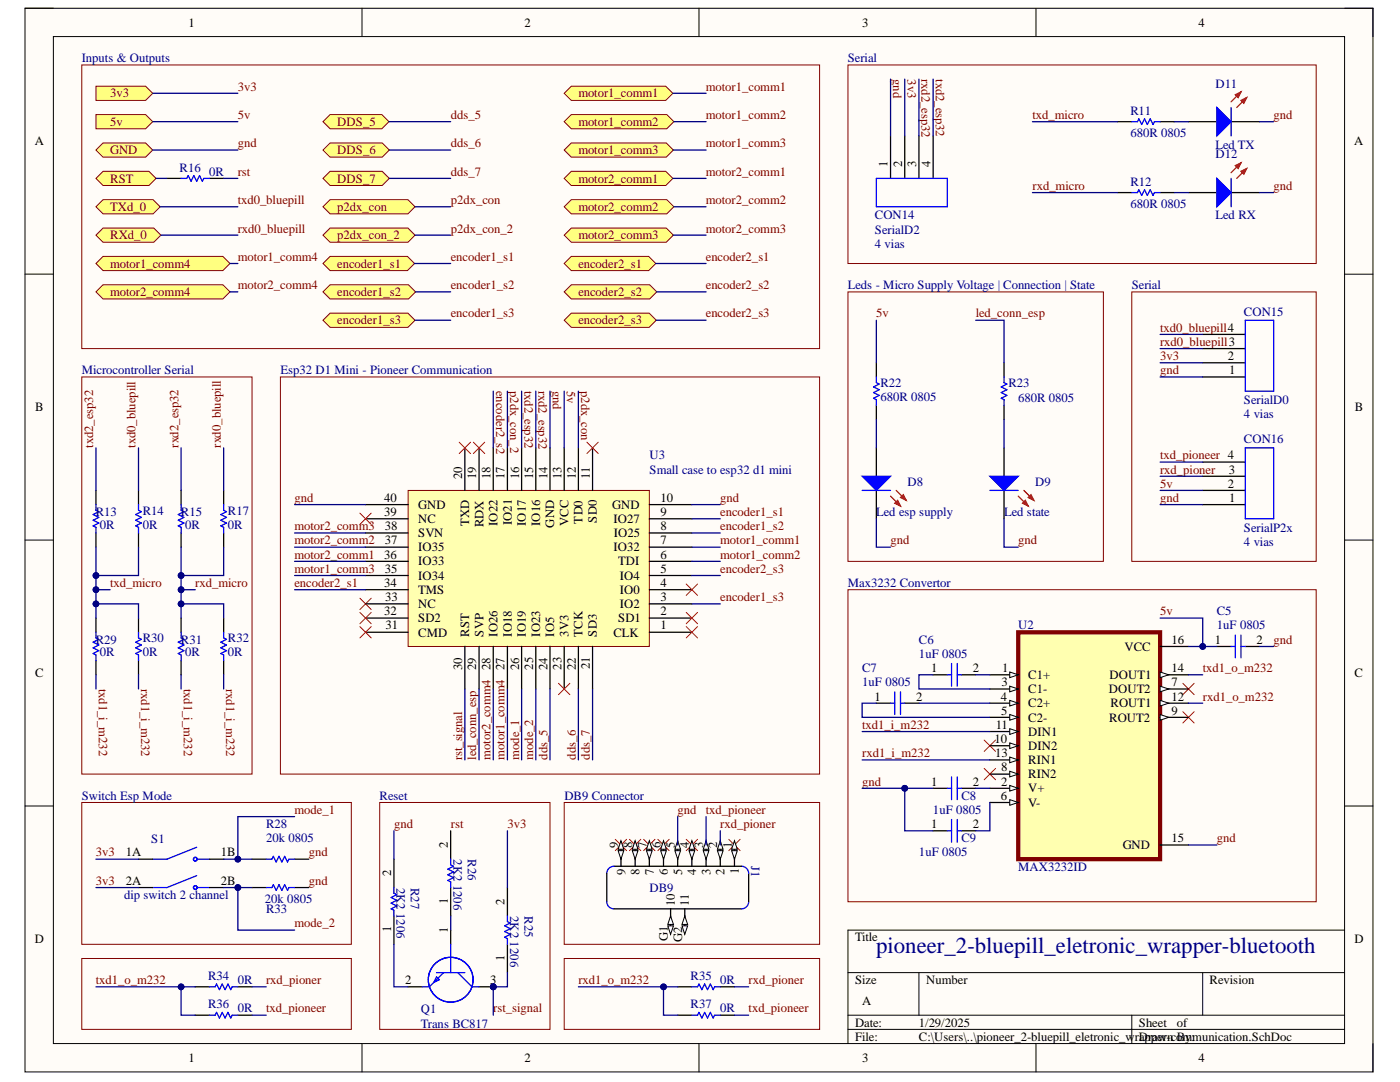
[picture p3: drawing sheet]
<svg xmlns="http://www.w3.org/2000/svg" width="279mm" height="216mm" viewBox="0 0 279 216" stroke-linecap="round" stroke-linejoin="round" font-family="sans-serif">
<defs><g id="words">
<text font-size="4.6" fill="#000080" x="174.9" y="190.2">pioneer_2-bluepill_eletronic_wrapper-bluetooth</text>
<g font-size="2.5">
<text x="37.6" y="5.3">1</text>
<text x="104.7" y="5.3">2</text>
<text x="172.1" y="5.3">3</text>
<text x="239.2" y="5.3">4</text>
<text x="6.9" y="29">A</text>
<text x="270.2" y="29">A</text>
<text x="177.1" y="33.3" transform="rotate(-90 177.1 33.3)">1</text>
<text x="180" y="33.3" transform="rotate(-90 180 33.3)">2</text>
<text x="182.8" y="33.3" transform="rotate(-90 182.8 33.3)">3</text>
<text x="185.7" y="33.3" transform="rotate(-90 185.7 33.3)">4</text>
<text x="245" y="71.8">2</text>
<text x="245.3" y="74.6">1</text>
<text x="7" y="82.1">B</text>
<text x="270.4" y="82.1">B</text>
<text x="92.3" y="95.6" transform="rotate(-90 92.3 95.6)">20</text>
<text x="95" y="95.6" transform="rotate(-90 95 95.6)">19</text>
<text x="97.9" y="95.6" transform="rotate(-90 97.9 95.6)">18</text>
<text x="100.7" y="95.6" transform="rotate(-90 100.7 95.6)">17</text>
<text x="103.6" y="95.6" transform="rotate(-90 103.6 95.6)">16</text>
<text x="106.4" y="95.6" transform="rotate(-90 106.4 95.6)">15</text>
<text x="109.2" y="95.6" transform="rotate(-90 109.2 95.6)">14</text>
<text x="112" y="95.6" transform="rotate(-90 112 95.6)">13</text>
<text x="114.9" y="95.6" transform="rotate(-90 114.9 95.6)">12</text>
<text x="117.7" y="95.6" transform="rotate(-90 117.7 95.6)">11</text>
<text x="245.2" y="94.5">3</text>
<text x="76.7" y="100.1">40</text>
<text x="83.5" y="101.6">GND</text>
<text x="122.2" y="101.6">GND</text>
<text x="131.8" y="100.1">10</text>
<text x="245" y="97.3">2</text>
<text x="245.3" y="100.1">1</text>
<text x="76.7" y="102.9">39</text>
<text x="76.8" y="105.8">38</text>
<text x="83.5" y="107.2">SVN</text>
<text x="83.5" y="104.4">NC</text>
<text x="93.6" y="105" transform="rotate(-90 93.6 105)">TXD</text>
<text x="96.5" y="105.2" transform="rotate(-90 96.5 105.2)">RDX</text>
<text x="99.3" y="105" transform="rotate(-90 99.3 105)">IO22</text>
<text x="102.1" y="104.8" transform="rotate(-90 102.1 104.8)">IO21</text>
<text x="104.9" y="105" transform="rotate(-90 104.9 105)">IO17</text>
<text x="107.8" y="105" transform="rotate(-90 107.8 105)">IO16</text>
<text x="110.6" y="105.3" transform="rotate(-90 110.6 105.3)">GND</text>
<text x="113.5" y="105" transform="rotate(-90 113.5 105)">VCC</text>
<text x="116.3" y="104.5" transform="rotate(-90 116.3 104.5)">TD0</text>
<text x="119.1" y="104.3" transform="rotate(-90 119.1 104.3)">SD0</text>
<text x="122.4" y="104.4">IO27</text>
<text x="122.5" y="107.2">IO25</text>
<text x="131.8" y="105.8">8</text>
<text x="131.8" y="102.9">9</text>
<text x="76.7" y="111.5">36</text>
<text x="76.8" y="108.6">37</text>
<text x="83.5" y="112.8">IO33</text>
<text x="83.5" y="110">IO35</text>
<text x="122.4" y="110">IO32</text>
<text x="123.4" y="112.8">TDI</text>
<text x="131.8" y="111.5">6</text>
<text x="131.8" y="108.6">7</text>
<text x="76.7" y="117.1">34</text>
<text x="76.8" y="114.3">35</text>
<text x="76.9" y="119.9">33</text>
<text x="83.5" y="118.5">TMS</text>
<text x="83.5" y="115.7">IO34</text>
<text x="123.7" y="118.5">IO0</text>
<text x="123.7" y="115.7">IO4</text>
<text x="131.8" y="119.9">3</text>
<text x="131.8" y="117.1">4</text>
<text x="131.8" y="114.3">5</text>
<text x="76.7" y="122.8">32</text>
<text x="76.9" y="125.6">31</text>
<text x="83.5" y="124.1">SD2</text>
<text x="83.5" y="121.4">NC</text>
<text x="123.4" y="124.1">SD1</text>
<text x="123.7" y="121.4">IO2</text>
<text x="131.8" y="125.6">1</text>
<text x="131.8" y="122.8">2</text>
<text x="83.5" y="127">CMD</text>
<text x="93.6" y="127" transform="rotate(-90 93.6 127)">RST</text>
<text x="96.5" y="127" transform="rotate(-90 96.5 127)">SVP</text>
<text x="99.3" y="127" transform="rotate(-90 99.3 127)">IO26</text>
<text x="102.1" y="127" transform="rotate(-90 102.1 127)">IO18</text>
<text x="104.9" y="127" transform="rotate(-90 104.9 127)">IO19</text>
<text x="107.8" y="127" transform="rotate(-90 107.8 127)">IO23</text>
<text x="110.6" y="127" transform="rotate(-90 110.6 127)">IO5</text>
<text x="113.5" y="127" transform="rotate(-90 113.5 127)">3V3</text>
<text x="116.3" y="127" transform="rotate(-90 116.3 127)">TCK</text>
<text x="119.1" y="127" transform="rotate(-90 119.1 127)">SD3</text>
<text x="122.4" y="127">CLK</text>
<text x="224.4" y="129.8">VCC</text>
<text x="233.8" y="128.5">16</text>
<text x="242.4" y="128.5">1</text>
<text x="250.8" y="128.5">2</text>
<text x="7" y="135.1">C</text>
<text x="92.3" y="133.7" transform="rotate(-90 92.3 133.7)">30</text>
<text x="95" y="133.7" transform="rotate(-90 95 133.7)">29</text>
<text x="97.9" y="133.7" transform="rotate(-90 97.9 133.7)">28</text>
<text x="100.7" y="133.7" transform="rotate(-90 100.7 133.7)">27</text>
<text x="103.6" y="133.7" transform="rotate(-90 103.6 133.7)">26</text>
<text x="106.4" y="133.6" transform="rotate(-90 106.4 133.6)">25</text>
<text x="109.2" y="133.7" transform="rotate(-90 109.2 133.7)">24</text>
<text x="112" y="133.6" transform="rotate(-90 112 133.6)">23</text>
<text x="114.9" y="133.7" transform="rotate(-90 114.9 133.7)">22</text>
<text x="117.7" y="133.5" transform="rotate(-90 117.7 133.5)">21</text>
<text x="185.9" y="134.1">1</text>
<text x="194.1" y="134.1">2</text>
<text x="199.9" y="136.9">3</text>
<text x="200" y="134.1">1</text>
<text x="205.2" y="135.5">C1+</text>
<text x="221.5" y="135.5">DOUT1</text>
<text x="233.8" y="134.1">14</text>
<text x="233.8" y="136.9">7</text>
<text x="270.3" y="135.1">C</text>
<text x="174.5" y="139.8">1</text>
<text x="182.8" y="139.8">2</text>
<text x="199.7" y="139.8">4</text>
<text x="199.8" y="142.6">5</text>
<text x="205.2" y="138.3">C1-</text>
<text x="205.2" y="141.1">C2+</text>
<text x="221.3" y="138.3">DOUT2</text>
<text x="221.6" y="141.1">ROUT1</text>
<text x="233.8" y="139.8">12</text>
<text x="233.8" y="142.6">9</text>
<text x="198.5" y="148.2">10</text>
<text x="198.7" y="145.4">11</text>
<text x="205.2" y="144">C2-</text>
<text x="205.2" y="146.8">DIN1</text>
<text x="205.2" y="149.7">DIN2</text>
<text x="221.4" y="144">ROUT2</text>
<text x="198.6" y="151.1">13</text>
<text x="199.8" y="153.9">8</text>
<text x="205.2" y="152.5">RIN1</text>
<text x="205.2" y="155.3">RIN2</text>
<text x="185.9" y="156.8">1</text>
<text x="194.1" y="156.8">2</text>
<text x="199.7" y="159.6">6</text>
<text x="199.8" y="156.8">2</text>
<text x="205.2" y="158.1">V+</text>
<text x="205.2" y="161">V-</text>
<text x="185.9" y="165.2">1</text>
<text x="194.1" y="165.2">2</text>
<text x="25.1" y="170.9">1A</text>
<text x="44.1" y="170.9">1B</text>
<text x="89.4" y="169.2" transform="rotate(-90 89.4 169.2)">2</text>
<text x="123.4" y="169.2" transform="rotate(-90 123.4 169.2)">9</text>
<text x="126.2" y="169.2" transform="rotate(-90 126.2 169.2)">8</text>
<text x="129" y="169.2" transform="rotate(-90 129 169.2)">7</text>
<text x="131.8" y="169.2" transform="rotate(-90 131.8 169.2)">6</text>
<text x="134.7" y="169.2" transform="rotate(-90 134.7 169.2)">5</text>
<text x="137.5" y="169.2" transform="rotate(-90 137.5 169.2)">4</text>
<text x="140.4" y="169.2" transform="rotate(-90 140.4 169.2)">3</text>
<text x="143.2" y="169.2" transform="rotate(-90 143.2 169.2)">2</text>
<text x="146" y="169.2" transform="rotate(-90 146 169.2)">1</text>
<text x="224.1" y="169.4">GND</text>
<text x="233.8" y="168.1">15</text>
<text x="25.1" y="176.5">2A</text>
<text x="44.1" y="176.5">2B</text>
<text x="78" y="174.9" transform="rotate(-90 78 174.9)">2</text>
<text x="124.8" y="174.6" transform="rotate(-90 124.8 174.6)">9</text>
<text x="127.6" y="174.5" transform="rotate(-90 127.6 174.5)">8</text>
<text x="130.5" y="174.6" transform="rotate(-90 130.5 174.6)">7</text>
<text x="133.3" y="174.6" transform="rotate(-90 133.3 174.6)">6</text>
<text x="136.1" y="174.5" transform="rotate(-90 136.1 174.5)">5</text>
<text x="138.9" y="174.6" transform="rotate(-90 138.9 174.6)">4</text>
<text x="141.8" y="174.5" transform="rotate(-90 141.8 174.5)">3</text>
<text x="144.6" y="174.6" transform="rotate(-90 144.6 174.6)">2</text>
<text x="147.5" y="174.3" transform="rotate(-90 147.5 174.3)">1</text>
<text x="89.4" y="180.3" transform="rotate(-90 89.4 180.3)">1</text>
<text x="100.7" y="180.5" transform="rotate(-90 100.7 180.5)">2</text>
<text x="134.7" y="180.8" transform="rotate(-90 134.7 180.8)">10</text>
<text x="137.5" y="180.8" transform="rotate(-90 137.5 180.8)">11</text>
<text x="6.9" y="188.2">D</text>
<text x="78" y="186" transform="rotate(-90 78 186)">1</text>
<text x="89.4" y="186.2" transform="rotate(-90 89.4 186.2)">1</text>
<text x="100.7" y="191.7" transform="rotate(-90 100.7 191.7)">1</text>
<text x="133.3" y="187.9" transform="rotate(-90 133.3 187.9)">G1</text>
<text x="136.1" y="188" transform="rotate(-90 136.1 188)">G2</text>
<text x="170.6" y="187.9">Title</text>
<text x="270.3" y="188.2">D</text>
<text x="80.8" y="196.3">2</text>
<text x="97.8" y="196.3">3</text>
<text x="170.6" y="196.3">Size</text>
<text x="184.8" y="196.3">Number</text>
<text x="241.4" y="196.3">Revision</text>
<text x="172.1" y="200.6">A</text>
<text x="170.6" y="204.9">Date:</text>
<text x="170.6" y="207.6">File:</text>
<text x="183.4" y="204.9">1/29/2025</text>
<text x="183.4" y="207.6">C:\Users\..\pioneer_2-bluepill_eletronic_w</text>
<text x="226.5" y="207.6">rapper-communication.SchDoc</text>
<text x="227.3" y="204.9">Sheet</text>
<text x="227.3" y="207.6">Drawn By:</text>
<text x="234.9" y="204.9">of</text>
<text x="37.6" y="211.9">1</text>
<text x="104.7" y="211.9">2</text>
<text x="172.1" y="211.9">3</text>
<text x="239.2" y="211.9">4</text>
</g>
<g font-size="2.5" fill="#000080">
<text x="16.3" y="12.4">Inputs &amp; Outputs</text>
<text x="169.2" y="12.4">Serial</text>
<text x="242.6" y="17.5">D11</text>
<text x="225.6" y="22.9">R11</text>
<text x="225.6" y="27.4">680R 0805</text>
<text x="242.6" y="29.7">Led TX</text>
<text x="35.9" y="34.2">R16</text>
<text x="41.8" y="35.1">0R</text>
<text x="242.6" y="31.6">D12</text>
<text x="225.6" y="37">R12</text>
<text x="225.6" y="41.6">680R 0805</text>
<text x="174.6" y="43.8">CON14</text>
<text x="174.6" y="46.7">SerialD2</text>
<text x="242.6" y="43.8">Led RX</text>
<text x="174.6" y="49.4">4 vias</text>
<text x="169.2" y="57.6">Leds - Micro Supply Voltage | Connection | State</text>
<text x="225.8" y="57.6">Serial</text>
<text x="248.3" y="63.1">CON15</text>
<text x="16.3" y="74.6">Microcontroller Serial</text>
<text x="56" y="74.6">Esp32 D1 Mini - Pioneer Communication</text>
<text x="175.7" y="77.2">R22</text>
<text x="201.2" y="77.2">R23</text>
<text x="175.7" y="80">680R 0805</text>
<text x="203.2" y="80.3">680R 0805</text>
<text x="248.3" y="83.4">4 vias</text>
<text x="248.3" y="80.6">SerialD0</text>
<text x="248.3" y="88.5">CON16</text>
<text x="129.6" y="91.6">U3</text>
<text x="129.6" y="94.5">Small case to esp32 d1 mini</text>
<text x="181.1" y="97">D8</text>
<text x="206.6" y="97">D9</text>
<text x="19.1" y="102.9">R13</text>
<text x="20" y="105.5">0R</text>
<text x="28.5" y="102.7">R14</text>
<text x="28.5" y="105.5">0R</text>
<text x="36.1" y="102.9">R15</text>
<text x="37" y="105.5">0R</text>
<text x="45.5" y="102.7">R17</text>
<text x="45.5" y="105.5">0R</text>
<text x="174.9" y="102.9">Led esp supply</text>
<text x="200.4" y="102.9">Led state</text>
<text x="248.3" y="106.1">SerialP2x</text>
<text x="248.3" y="108.9">4 vias</text>
<text x="169.2" y="117.1">Max3232 Convertor</text>
<text x="203.2" y="125.6">U2</text>
<text x="242.8" y="122.8">C5</text>
<text x="242.8" y="125.6">1uF 0805</text>
<text x="19.1" y="128.5">R29</text>
<text x="20" y="131">0R</text>
<text x="28.5" y="128.1">R30</text>
<text x="28.5" y="131">0R</text>
<text x="36.1" y="128.5">R31</text>
<text x="37" y="131">0R</text>
<text x="45.5" y="128.1">R32</text>
<text x="45.5" y="131">0R</text>
<text x="183.4" y="128.5">C6</text>
<text x="183.4" y="131.2">1uF 0805</text>
<text x="172.1" y="134.1">C7</text>
<text x="172.1" y="136.9">1uF 0805</text>
<text x="16.3" y="159.6">Switch Esp Mode</text>
<text x="75.8" y="159.6">Reset</text>
<text x="112.6" y="159.6">DB9 Connector</text>
<text x="191.9" y="159.6">C8</text>
<text x="53.1" y="165.2">R28</text>
<text x="186.2" y="162.4">1uF 0805</text>
<text x="30.2" y="168.3">S1</text>
<text x="53.1" y="168.1">20k 0805</text>
<text x="90.5" y="171.5" transform="rotate(90 90.5 171.5)">2K2</text>
<text x="93.4" y="171.5" transform="rotate(90 93.4 171.5)">R26</text>
<text x="149.9" y="172.8" transform="rotate(90 149.9 172.8)">J1</text>
<text x="183.4" y="170.9">1uF 0805</text>
<text x="191.9" y="168.1">C9</text>
<text x="203.2" y="173.8">MAX3232ID</text>
<text x="24.8" y="179.3">dip switch 2 channel</text>
<text x="79.1" y="177.1" transform="rotate(90 79.1 177.1)">2K2</text>
<text x="82" y="177.1" transform="rotate(90 82 177.1)">R27</text>
<text x="90.5" y="176.5" transform="rotate(90 90.5 176.5)">1206</text>
<text x="129.6" y="178">DB9</text>
<text x="52.8" y="180.3">20k 0805</text>
<text x="53.1" y="182.2">R33</text>
<text x="79.1" y="182.2" transform="rotate(90 79.1 182.2)">1206</text>
<text x="101.8" y="182.8" transform="rotate(90 101.8 182.8)">2K2</text>
<text x="104.7" y="182.8" transform="rotate(90 104.7 182.8)">R25</text>
<text x="101.8" y="187.9" transform="rotate(90 101.8 187.9)">1206</text>
<text x="41.5" y="195.5">R34</text>
<text x="47.4" y="196.3">0R</text>
<text x="137.8" y="195.5">R35</text>
<text x="143.7" y="196.3">0R</text>
<text x="41.5" y="201.1">R36</text>
<text x="47.4" y="202">0R</text>
<text x="84" y="202.2">Q1</text>
<text x="137.8" y="201.1">R37</text>
<text x="143.7" y="202">0R</text>
<text x="84" y="205.1">Trans BC817</text>
</g>
<g font-size="2.5" fill="#800000">
<text x="178.2" y="15.8" transform="rotate(90 178.2 15.8)">gnd</text>
<text x="181.1" y="15.8" transform="rotate(90 181.1 15.8)">3v3</text>
<text x="183.9" y="15.8" transform="rotate(90 183.9 15.8)">rxd2_esp32</text>
<text x="186.8" y="15.8" transform="rotate(90 186.8 15.8)">txd2_esp32</text>
<text x="22" y="19.4">3v3</text>
<text x="47.4" y="18.1">3v3</text>
<text x="47.4" y="23.8">5v</text>
<text x="90" y="23.8">dds_5</text>
<text x="115.4" y="19.4">motor1_comm1</text>
<text x="140.9" y="18.1">motor1_comm1</text>
<text x="140.9" y="23.8">motor1_comm2</text>
<text x="206.1" y="23.8">txd_micro</text>
<text x="254.2" y="23.8">gnd</text>
<text x="22" y="25.1">5v</text>
<text x="47.4" y="29.4">gnd</text>
<text x="67.3" y="25.1">DDS_5</text>
<text x="90" y="29.4">dds_6</text>
<text x="115.4" y="25.1">motor1_comm2</text>
<text x="140.9" y="29.4">motor1_comm3</text>
<text x="22" y="30.8">GND</text>
<text x="47.4" y="35.1">rst</text>
<text x="67.3" y="30.8">DDS_6</text>
<text x="90" y="35.1">dds_7</text>
<text x="115.4" y="30.8">motor1_comm3</text>
<text x="140.9" y="35.1">motor2_comm1</text>
<text x="22" y="36.4">RST</text>
<text x="47.4" y="40.7">txd0_bluepill</text>
<text x="67.3" y="36.4">DDS_7</text>
<text x="90" y="40.7">p2dx_con</text>
<text x="115.4" y="36.4">motor2_comm1</text>
<text x="140.9" y="40.7">motor2_comm2</text>
<text x="206.1" y="37.9">rxd_micro</text>
<text x="254.2" y="37.9">gnd</text>
<text x="22" y="42.1">TXd_0</text>
<text x="22" y="47.8">RXd_0</text>
<text x="47.4" y="46.4">rxd0_bluepill</text>
<text x="67.3" y="42.1">p2dx_con</text>
<text x="67.3" y="47.8">p2dx_con_2</text>
<text x="90" y="46.4">p2dx_con_2</text>
<text x="115.4" y="42.1">motor2_comm2</text>
<text x="115.4" y="47.8">motor2_comm3</text>
<text x="140.9" y="46.4">motor2_comm3</text>
<text x="22" y="53.4">motor1_comm4</text>
<text x="47.4" y="52">motor1_comm4</text>
<text x="67.3" y="53.4">encoder1_s1</text>
<text x="90" y="52">encoder1_s1</text>
<text x="115.4" y="53.4">encoder2_s1</text>
<text x="140.9" y="52">encoder2_s1</text>
<text x="22" y="59.1">motor2_comm4</text>
<text x="47.4" y="57.6">motor2_comm4</text>
<text x="67.3" y="59.1">encoder1_s2</text>
<text x="90" y="57.6">encoder1_s2</text>
<text x="115.4" y="59.1">encoder2_s2</text>
<text x="140.9" y="57.6">encoder2_s2</text>
<text x="67.3" y="64.7">encoder1_s3</text>
<text x="90" y="63.3">encoder1_s3</text>
<text x="115.4" y="64.7">encoder2_s3</text>
<text x="140.9" y="63.3">encoder2_s3</text>
<text x="174.9" y="63.3">5v</text>
<text x="194.7" y="63.3">led_conn_esp</text>
<text x="231.5" y="71.8">3v3</text>
<text x="231.5" y="66.2">txd0_bluepill4</text>
<text x="231.5" y="69">rxd0_bluepill3</text>
<text x="231.5" y="74.6">gnd</text>
<text x="99" y="78" transform="rotate(90 99 78)">encoder2_s2</text>
<text x="101.8" y="78" transform="rotate(90 101.8 78)">p2dx_con_2</text>
<text x="104.7" y="78" transform="rotate(90 104.7 78)">txd2_esp32</text>
<text x="107.5" y="78" transform="rotate(90 107.5 78)">rxd2_esp32</text>
<text x="110.3" y="78" transform="rotate(90 110.3 78)">gnd</text>
<text x="113.1" y="78" transform="rotate(90 113.1 78)">5v</text>
<text x="116" y="78" transform="rotate(90 116 78)">p2dx_con</text>
<text x="18.6" y="89.3" transform="rotate(-90 18.6 89.3)">txd2_esp32</text>
<text x="27.1" y="89.3" transform="rotate(-90 27.1 89.3)">txd0_bluepill</text>
<text x="35.6" y="89.3" transform="rotate(-90 35.6 89.3)">rxd2_esp32</text>
<text x="44.1" y="89.3" transform="rotate(-90 44.1 89.3)">rxd0_bluepill</text>
<text x="231.5" y="91.6">txd_pioneer 4</text>
<text x="231.5" y="94.5">rxd_pioner</text>
<text x="58.8" y="100.1">gnd</text>
<text x="143.7" y="100.1">gnd</text>
<text x="231.5" y="97.3">5v</text>
<text x="231.5" y="100.1">gnd</text>
<text x="58.8" y="105.8">motor2_comm3</text>
<text x="143.7" y="105.8">encoder1_s2</text>
<text x="143.7" y="102.9">encoder1_s1</text>
<text x="58.8" y="108.6">motor2_comm2</text>
<text x="58.8" y="111.5">motor2_comm1</text>
<text x="143.7" y="108.6">motor1_comm1</text>
<text x="143.7" y="111.5">motor1_comm2</text>
<text x="177.7" y="108.6">gnd</text>
<text x="203.2" y="108.6">gnd</text>
<text x="22" y="117.1">txd_micro</text>
<text x="39" y="117.1">rxd_micro</text>
<text x="58.8" y="114.3">motor1_comm3</text>
<text x="58.8" y="117.1">encoder2_s1</text>
<text x="143.7" y="119.9">encoder1_s3</text>
<text x="143.7" y="114.3">encoder2_s3</text>
<text x="231.5" y="122.8">5v</text>
<text x="254.2" y="128.5">gnd</text>
<text x="19.7" y="137.5" transform="rotate(90 19.7 137.5)">txd1_i_m232</text>
<text x="28.2" y="137.5" transform="rotate(90 28.2 137.5)">rxd1_i_m232</text>
<text x="36.7" y="137.5" transform="rotate(90 36.7 137.5)">txd1_i_m232</text>
<text x="45.2" y="137.5" transform="rotate(90 45.2 137.5)">rxd1_i_m232</text>
<text x="240.1" y="134.1">txd1_o_m232</text>
<text x="240.1" y="139.8">rxd1_o_m232</text>
<text x="172.1" y="145.4">txd1_i_m232</text>
<text x="92.3" y="151.6" transform="rotate(-90 92.3 151.6)">rst_signal</text>
<text x="95" y="151.6" transform="rotate(-90 95 151.6)">led_conn_esp</text>
<text x="97.9" y="151.6" transform="rotate(-90 97.9 151.6)">motor2_comm4</text>
<text x="100.7" y="151.6" transform="rotate(-90 100.7 151.6)">motor1_comm4</text>
<text x="103.6" y="151.6" transform="rotate(-90 103.6 151.6)">mode_1</text>
<text x="106.4" y="151.6" transform="rotate(-90 106.4 151.6)">mode_2</text>
<text x="109.2" y="151.6" transform="rotate(-90 109.2 151.6)">dds_5</text>
<text x="114.9" y="151.6" transform="rotate(-90 114.9 151.6)">dds_6</text>
<text x="117.7" y="151.6" transform="rotate(-90 117.7 151.6)">dds_7</text>
<text x="172.1" y="151.1">rxd1_i_m232</text>
<text x="172.1" y="156.8">gnd</text>
<text x="58.8" y="162.4">mode_1</text>
<text x="78.6" y="165.2">gnd</text>
<text x="90" y="165.2">rst</text>
<text x="101.3" y="165.2">3v3</text>
<text x="135.2" y="162.4">gnd</text>
<text x="140.9" y="162.4">txd_pioneer</text>
<text x="143.7" y="165.2">rxd_pioner</text>
<text x="19.1" y="170.9">3v3</text>
<text x="61.6" y="170.9">gnd</text>
<text x="242.8" y="168.1">gnd</text>
<text x="19.1" y="176.5">3v3</text>
<text x="61.6" y="176.5">gnd</text>
<text x="58.8" y="185">mode_2</text>
<text x="19.1" y="196.3">txd1_o_m232</text>
<text x="53.1" y="196.3">rxd_pioner</text>
<text x="115.4" y="196.3">rxd1_o_m232</text>
<text x="149.4" y="196.3">rxd_pioner</text>
<text x="53.1" y="202">txd_pioneer</text>
<text x="98.4" y="202">rst_signal</text>
<text x="149.4" y="202">txd_pioneer</text>
</g>
</g></defs>
<path d="M5 1.6h269v212.3h-269z" fill-rule="evenodd" fill="#fffcf8"/>
<path d="M5 1.6h269v212.3h-269z" fill="none" stroke="#000" stroke-width=".2"/>
<path d="M10.7 7.3h257.6v200.9h-257.6z" fill-rule="evenodd" fill="#fffcf8"/>
<g fill="none" stroke="#000" stroke-width=".2">
<path d="M5 1.6h5.7M10.7 7.3h257.6v200.9h-257.6zM72.2 1.6v5.7M139.5 1.6v5.7M206.8 1.6v5.7M268.3 1.6h5.7v5.7M5 54.7h5.7M268.3 54.7h5.7M5 107.8h5.7M268.3 107.8h5.7M5 160.8h5.7M268.3 160.8h5.7"/>
<path d="M169.2 194.1h99.1M183.4 194.1v8.5M240 194.1v8.5M268.3 185.6h-99.1v22.6M72.2 208.2v5.7M139.5 208.2v5.7M169.2 202.6h99.1M169.2 205.4h99.1M206.8 208.2v5.7M225.9 202.6v5.6M274 208.2v5.7"/>
</g>
<path d="M19.2 17.2h9.9l1.4 1.4-1.4 1.4h-9.9z" fill-rule="evenodd" fill="#ffff80"/>
<path d="M19.2 17.2h9.9l1.4 1.4-1.4 1.4h-9.9z" fill="none" stroke="#800000" stroke-width=".2"/>
<path d="M19.2 22.9h9.9l1.4 1.4-1.4 1.4h-9.9z" fill-rule="evenodd" fill="#ffff80"/>
<path d="M19.2 22.9h9.9l1.4 1.4-1.4 1.4h-9.9z" fill="none" stroke="#800000" stroke-width=".2"/>
<path d="M20.6 28.5h8.5l1.4 1.4-1.4 1.5h-8.5l-1.4-1.5z" fill-rule="evenodd" fill="#ffff80"/>
<path d="M16.3 13h147.3v56.6h-147.3zM20.6 28.5h8.5l1.4 1.4-1.4 1.5h-8.5l-1.4-1.5z" fill="none" stroke="#800000" stroke-width=".2"/>
<path d="M20.6 39.8h10l1.4 1.5-1.4 1.4h-10l-1.4-1.4z" fill-rule="evenodd" fill="#ffff80"/>
<path d="M20.6 39.8h10l1.4 1.5-1.4 1.4h-10l-1.4-1.4z" fill="none" stroke="#800000" stroke-width=".2"/>
<path d="M20.6 45.5h10.1l1.4 1.4-1.4 1.4h-10.1l-1.4-1.4z" fill-rule="evenodd" fill="#ffff80"/>
<path d="M20.6 45.5h10.1l1.4 1.4-1.4 1.4h-10.1l-1.4-1.4zM56 75.2h107.6v79.3h-107.6z" fill="none" stroke="#800000" stroke-width=".2"/>
<path d="M71.8 119.4l2.3 2.2M74.1 119.4l-2.3 2.2" fill="none" stroke="#f00" stroke-width=".2"/>
<path d="M19.2 35.6l1.4-1.4h9.1l1.4 1.4-1.4 1.4h-9.1z" fill-rule="evenodd" fill="#ffff80"/>
<path d="M19.2 35.6l1.4-1.4h9.1l1.4 1.4-1.4 1.4h-9.1zM225.9 58.2h36.8v53.8h-36.8zM169.2 117.7h93.5v62.2h-93.5z" fill="none" stroke="#800000" stroke-width=".2"/>
<path d="M122.8 167.5l2.3 2.2M125.1 167.5l-2.3 2.2M125.6 167.5l2.3 2.2M127.9 167.5l-2.3 2.2M128.5 167.5l2.2 2.2M130.7 167.5l-2.2 2.2M131.3 167.5l2.3 2.2M133.6 167.5l-2.3 2.2M136.9 167.5l2.3 2.2M139.2 167.5l-2.3 2.2M145.4 167.5l2.3 2.2M147.7 167.5l-2.3 2.2" fill="none" stroke="#f00" stroke-width=".2"/>
<path d="M112.6 18.6l1.4-1.4h18.9l1.4 1.4-1.4 1.4h-18.9z" fill-rule="evenodd" fill="#ffff80"/>
<path d="M112.6 18.6l1.4-1.4h18.9l1.4 1.4-1.4 1.4h-18.9z" fill="none" stroke="#800000" stroke-width=".2"/>
<path d="M112.6 24.3l1.4-1.4h19.1l1.4 1.4-1.4 1.4h-19.1z" fill-rule="evenodd" fill="#ffff80"/>
<path d="M112.6 24.3l1.4-1.4h19.1l1.4 1.4-1.4 1.4h-19.1z" fill="none" stroke="#800000" stroke-width=".2"/>
<path d="M112.6 29.9l1.4-1.4h19l1.4 1.4-1.4 1.5h-19z" fill-rule="evenodd" fill="#ffff80"/>
<path d="M112.6 29.9l1.4-1.4h19l1.4 1.4-1.4 1.5h-19z" fill="none" stroke="#800000" stroke-width=".2"/>
<path d="M112.6 35.6l1.4-1.4h18.9l1.4 1.4-1.4 1.4h-18.9z" fill-rule="evenodd" fill="#ffff80"/>
<path d="M112.6 35.6l1.4-1.4h18.9l1.4 1.4-1.4 1.4h-18.9z" fill="none" stroke="#800000" stroke-width=".2"/>
<path d="M112.6 41.3l1.4-1.5h19.1l1.4 1.5-1.4 1.4h-19.1z" fill-rule="evenodd" fill="#ffff80"/>
<path d="M112.6 41.3l1.4-1.5h19.1l1.4 1.5-1.4 1.4h-19.1z" fill="none" stroke="#800000" stroke-width=".2"/>
<path d="M112.6 46.9l1.4-1.4h19l1.4 1.4-1.4 1.4h-19z" fill-rule="evenodd" fill="#ffff80"/>
<path d="M169.2 13h93.5v39.6h-93.5zM112.6 46.9l1.4-1.4h19l1.4 1.4-1.4 1.4h-19zM169.2 58.2h51v53.8h-51zM16.3 75.2h34v79.3h-34zM16.3 160.1h53.8v28.3h-53.8zM112.6 160.1h51v28.3h-51z" fill="none" stroke="#800000" stroke-width=".2"/>
<path d="M236.1 136.3l2.2 2.3M238.3 136.3l-2.2 2.3M196.4 153.3l2.3 2.3M196.4 147.7l2.3 2.2M198.7 153.3l-2.3 2.3M198.7 147.7l-2.3 2.2M236.1 142l2.2 2.3M238.3 142l-2.2 2.3" fill="none" stroke="#f00" stroke-width=".2"/>
<path d="M33.3 35.6h2.8M41.8 35.6h2.8M174.9 89.4v5.6M174.9 97.9v5.6" fill="none" stroke="#000" stroke-width=".25"/>
<path d="M36.1 35.6h1.2l.3-.6 .5 1.2 .6-1.2 .6 1.2 .5-1.2 .6 1.2 .3-.6h1.1" fill="none" stroke="#00f" stroke-width=".25"/>
<path d="M172.1 95h5.6l-2.8 2.9z" fill="#00f"/>
<path d="M172.1 95h5.6l-2.8 2.9z" fill="none" stroke="#00f" stroke-width=".25"/>
<path d="M177.7 99l2 2M178.9 97.9l1.9 1.9" fill="none" stroke="#f00" stroke-width=".25"/>
<path d="M178.6 100.4l.5-.6 .6 1.2z" fill="#f00"/>
<path d="M178.6 100.4l.5-.6 .6 1.2z" fill="none" stroke="#f00" stroke-width=".25"/>
<path d="M179.7 99.3l.6-.6 .5 1.1z" fill="#f00"/>
<path d="M179.7 99.3l.6-.6 .5 1.1z" fill="none" stroke="#f00" stroke-width=".25"/>
<path d="M172.1 97.9h5.6" fill="none" stroke="#00f" stroke-width=".25"/>
<path d="M200.4 89.4v5.6M200.4 97.9v5.6" fill="none" stroke="#000" stroke-width=".25"/>
<path d="M197.5 95h5.7l-2.8 2.9z" fill="#00f"/>
<path d="M197.5 95h5.7l-2.8 2.9z" fill="none" stroke="#00f" stroke-width=".25"/>
<path d="M203.2 99l2 2M204.3 97.9l2 1.9" fill="none" stroke="#f00" stroke-width=".25"/>
<path d="M204.6 99.8l.6 1.2-1.1-.6z" fill="#f00"/>
<path d="M204.6 99.8l.6 1.2-1.1-.6z" fill="none" stroke="#f00" stroke-width=".25"/>
<path d="M205.2 99.3l.6-.6 .5 1.1z" fill="#f00"/>
<path d="M205.2 99.3l.6-.6 .5 1.1z" fill="none" stroke="#f00" stroke-width=".25"/>
<path d="M197.5 97.9h5.7" fill="none" stroke="#00f" stroke-width=".25"/>
<path d="M203.2 126.2h28.3v45.2h-28.3z" fill-rule="evenodd" fill="#ffffb0"/>
<path d="M203.2 126.2h28.3v45.2h-28.3z" fill="none" stroke="#800000" stroke-width=".85"/>
<path d="M197.5 134.6h5.7" fill="none" stroke="#000" stroke-width=".25"/>
<path d="M201.5 134.1l1.7 .5-1.7 .6z" fill="#f8fcff"/>
<path d="M201.5 134.1l1.7 .5-1.7 .6z" fill="none" stroke="#000" stroke-width=".2"/>
<path d="M197.5 137.5h5.7" fill="none" stroke="#000" stroke-width=".25"/>
<path d="M201.5 136.9l1.7 .6-1.7 .5z" fill="#f8fcff"/>
<path d="M201.5 136.9l1.7 .6-1.7 .5z" fill="none" stroke="#000" stroke-width=".2"/>
<path d="M197.5 140.3h5.7" fill="none" stroke="#000" stroke-width=".25"/>
<path d="M201.5 139.7l1.7 .6-1.7 .6z" fill="#f8fcff"/>
<path d="M201.5 139.7l1.7 .6-1.7 .6z" fill="none" stroke="#000" stroke-width=".2"/>
<path d="M197.5 143.1h5.7" fill="none" stroke="#000" stroke-width=".25"/>
<path d="M201.5 142.6l1.7 .5-1.7 .6z" fill="#f8fcff"/>
<path d="M201.5 142.6l1.7 .5-1.7 .6z" fill="none" stroke="#000" stroke-width=".2"/>
<path d="M197.5 146h5.7" fill="none" stroke="#000" stroke-width=".25"/>
<path d="M201.5 145.4l1.7 .6-1.7 .5z" fill="#f8fcff"/>
<path d="M201.5 145.4l1.7 .6-1.7 .5z" fill="none" stroke="#000" stroke-width=".2"/>
<path d="M197.5 148.8h5.7" fill="none" stroke="#000" stroke-width=".25"/>
<path d="M201.5 148.2l1.7 .6-1.7 .6z" fill="#f8fcff"/>
<path d="M201.5 148.2l1.7 .6-1.7 .6z" fill="none" stroke="#000" stroke-width=".2"/>
<path d="M197.5 151.6h5.7" fill="none" stroke="#000" stroke-width=".25"/>
<path d="M201.5 151.1l1.7 .5-1.7 .6z" fill="#f8fcff"/>
<path d="M201.5 151.1l1.7 .5-1.7 .6z" fill="none" stroke="#000" stroke-width=".2"/>
<path d="M197.5 154.5h5.7" fill="none" stroke="#000" stroke-width=".25"/>
<path d="M201.5 153.9l1.7 .6-1.7 .5z" fill="#f8fcff"/>
<path d="M201.5 153.9l1.7 .6-1.7 .5z" fill="none" stroke="#000" stroke-width=".2"/>
<path d="M197.5 157.3h5.7" fill="none" stroke="#000" stroke-width=".25"/>
<path d="M201.5 156.7l1.7 .6-1.7 .6z" fill="#f8fcff"/>
<path d="M201.5 156.7l1.7 .6-1.7 .6z" fill="none" stroke="#000" stroke-width=".2"/>
<path d="M197.5 160.1h5.7" fill="none" stroke="#000" stroke-width=".25"/>
<path d="M201.5 159.6l1.7 .5-1.7 .6z" fill="#f8fcff"/>
<path d="M201.5 159.6l1.7 .5-1.7 .6z" fill="none" stroke="#000" stroke-width=".2"/>
<path d="M231.5 129h5.7M231.5 134.6h5.7" fill="none" stroke="#000" stroke-width=".25"/>
<path d="M231.5 134.1l1.7 .5-1.7 .6z" fill="#f8fcff"/>
<path d="M231.5 134.1l1.7 .5-1.7 .6z" fill="none" stroke="#000" stroke-width=".2"/>
<path d="M231.5 137.5h5.7" fill="none" stroke="#000" stroke-width=".25"/>
<path d="M231.5 136.9l1.7 .6-1.7 .5z" fill="#f8fcff"/>
<path d="M231.5 136.9l1.7 .6-1.7 .5z" fill="none" stroke="#000" stroke-width=".2"/>
<path d="M231.5 140.3h5.7" fill="none" stroke="#000" stroke-width=".25"/>
<path d="M231.5 139.7l1.7 .6-1.7 .6z" fill="#f8fcff"/>
<path d="M231.5 139.7l1.7 .6-1.7 .6z" fill="none" stroke="#000" stroke-width=".2"/>
<path d="M231.5 143.1h5.7" fill="none" stroke="#000" stroke-width=".25"/>
<path d="M231.5 142.6l1.7 .5-1.7 .6z" fill="#f8fcff"/>
<path d="M231.5 142.6l1.7 .5-1.7 .6z" fill="none" stroke="#000" stroke-width=".2"/>
<path d="M186.2 134.6h2.9M191.9 134.6h2.8M242.9 129h2.8M248.5 129h2.9M174.9 140.3h2.8M180.6 140.3h2.8M186.2 157.3h2.9M191.9 157.3h2.8M186.2 165.8h2.9M191.9 165.8h2.8M231.5 168.6h5.7" fill="none" stroke="#000" stroke-width=".25"/>
<g fill="none" stroke="#00f" stroke-width=".25">
<path d="M178.6 138v4.6M179.7 138v4.6M189.1 134.6h.8M189.9 132.4v4.5M191 132.4v4.5M191 134.6h.9M245.7 129h.8M246.5 126.7v4.6M247.7 126.7v4.6M247.7 129h.8M177.7 140.3h.9M179.7 140.3h.9"/>
<path d="M189.1 157.3h.8M189.9 155v4.6M191 155v4.6M191 157.3h.9M189.1 165.8h.8M189.9 163.5v4.5M191 163.5v4.5M191 165.8h.9"/>
</g>
<circle cx="98.4" cy="196.9" r=".57" fill="#000080"/>
<circle cx="98.4" cy="196.9" r=".57" fill="none" stroke="#000080" stroke-width=".2"/>
<path d="M81.4 196.9h2.9M89.9 185.6v2.8M95.6 196.9h2.8" fill="none" stroke="#000" stroke-width=".25"/>
<circle cx="98.4" cy="196.9" r=".57" fill="#000080"/>
<circle cx="98.4" cy="196.9" r=".57" fill="none" stroke="#000080" stroke-width=".2"/>
<g fill="none" stroke="#00f" stroke-width=".25">
<path d="M174.9 35.6h14.2v5.7h-14.2zM174.9 75.2v1.1l.6 .3-1.2 .6 1.2 .6-1.2 .5 1.2 .6-1.2 .6 .6 .3v1.1M200.4 75.2v1.1l.5 .3-1.1 .6 1.1 .6-1.1 .5 1.1 .6-1.1 .6 .6 .3v1.1M248.5 63.9h5.7v14.2h-5.7zM248.5 89.4h5.7v14.1h-5.7zM19.2 126.2v1.1l.5 .3-1.1 .5 1.1 .6-1.1 .6 1.1 .5-1.1 .6 .6 .3v1.1M27.6 126.2v1.1l.6 .3-1.1 .5 1.1 .6-1.1 .6 1.1 .5-1.1 .6 .5 .3v1.1M36.1 126.2v1.1l.6 .3-1.1 .5 1.1 .6-1.1 .6 1.1 .5-1.1 .6 .5 .3v1.1M44.6 126.2v1.1l.6 .3-1.1 .5 1.1 .6-1.1 .6 1.1 .5-1.1 .6 .5 .3v1.1M39.3 169.1l-6 2.3h-2.8M39.3 174.7l-6 2.4h-2.8M39.4 171.4h2.4"/>
<path d="M39.4 177.1h2.4M53.1 171.4h1.2l.2-.5 .6 1.1 .6-1.1 .5 1.1 .6-1.1 .6 1.1 .3-.6h1.1M53.1 177.1h1.2l.2-.6 .6 1.2 .6-1.2 .6 1.2 .5-1.2 .6 1.2 .3-.6h1.1M78.6 177.1v1.1l.6 .3-1.1 .6 1.1 .5-1.1 .6 1.1 .6-1.1 .5 .5 .3v1.2M89.9 171.4v1.2l.6 .3-1.1 .5 1.1 .6-1.1 .6 1.1 .5-1.1 .6 .5 .3v1.1M121.1 179.9a1.42 1.42 0 0 0 1.4 1.4M122.5 172.9a1.42 1.42 0 0 0-1.4 1.4M148 172.9a1.42 1.42 0 0 1 1.4 1.4M149.4 179.9a1.42 1.42 0 0 1-1.4 1.4M41.8 196.9h1.1l.3-.6 .6 1.2 .5-1.2 .6 1.2 .6-1.2 .6 1.2 .2-.6h1.2M87.1 194.1h5.7M87.1 194.9l.6 .6-1.2 .6z"/>
<path d="M88.5 194.1l-2.8 2.8h-1.4M89.9 188.4v5.7M91.4 194.1l2.8 2.8h1.4M101.3 182.8v1.1l.5 .3-1.1 .5 1.1 .6-1.1 .6 1.1 .5-1.1 .6 .6 .3v1.1M138.1 196.9h1.1l.3-.6 .6 1.2 .5-1.2 .6 1.2 .6-1.2 .5 1.2 .3-.6h1.1M41.8 202.6h1.1l.3-.6 .6 1.1 .5-1.1 .6 1.1 .6-1.1 .6 1.1 .2-.5h1.2M138.1 202.6h1.1l.3-.6 .6 1.1 .5-1.1 .6 1.1 .6-1.1 .5 1.1 .3-.5h1.1"/>
<circle cx="39" cy="171.4" r=".37"/>
<circle cx="39" cy="177.1" r=".37"/>
<circle cx="89.9" cy="195.5" r="4.5"/>
</g>
<g fill="none" stroke="#000" stroke-width=".25">
<path d="M177.7 27.1v8.5M180.6 27.1v8.5M183.4 27.1v8.5M186.2 27.1v8.5M174.9 72.4v2.8M200.4 72.4v2.8M240 75.2h8.5M240 72.4h8.5M240 69.6h8.5M240 66.7h8.5M174.9 80.9v2.8M200.4 80.9v2.8"/>
<path d="M240 97.9h8.5M240 95h8.5M240 92.2h8.5M240 100.7h8.5M19.2 123.3v2.9M19.2 131.8v2.8M27.6 123.3v2.9M27.6 131.8v2.8M36.1 123.3v2.9M36.1 131.8v2.8M44.6 123.3v2.9M44.6 131.8v2.8"/>
<path d="M27.6 171.4h2.9M27.6 177.1h2.9M41.8 171.4h2.8M41.8 177.1h2.8M50.3 171.4h2.8M50.3 177.1h2.8M58.8 171.4h2.8M58.8 177.1h2.8M78.6 171.4v5.7M89.9 165.8v5.6M89.9 177.1v5.7M101.3 177.1v5.7"/>
<path d="M121.1 174.3v5.6M122.5 172.9h25.5M123.9 171.4v1.5M126.8 171.4v1.5M129.6 171.4v1.5M132.4 171.4v1.5M135.2 171.4v1.5M138.1 171.4v1.5M140.9 171.4v1.5M143.7 171.4v1.5M146.6 171.4v1.5M149.4 174.3v5.6"/>
<path d="M39 196.9h2.8M47.5 196.9h2.8M78.6 182.8v5.6M101.3 188.4v5.7M122.5 181.3h25.5M133.8 181.3v4.3M135.2 196.9h2.9M136.7 181.3v1.5M143.7 196.9h2.9M39 202.6h2.8M47.5 202.6h2.8M135.2 202.6h2.9"/>
<path d="M143.7 202.6h2.9"/>
</g>
<path d="M16.3 191.3h53.8v14.1h-53.8zM112.6 191.3h51v14.1h-51z" fill="none" stroke="#800000" stroke-width=".2"/>
<path d="M133.8 182.8l.6 1.7h-1.1z" fill="#f8fcff"/>
<path d="M133.8 182.8l.6 1.7h-1.1z" fill="none" stroke="#000" stroke-width=".2"/>
<path d="M133.3 184.7h1.1l-.6 1.7z" fill="#f8fcff"/>
<path d="M133.3 184.7h1.1l-.6 1.7z" fill="none" stroke="#000" stroke-width=".2"/>
<path d="M136.7 182.8v2.8" fill="none" stroke="#000" stroke-width=".25"/>
<path d="M136.7 182.8l.5 1.7h-1.1z" fill="#f8fcff"/>
<path d="M136.7 182.8l.5 1.7h-1.1z" fill="none" stroke="#000" stroke-width=".2"/>
<path d="M136.1 184.7h1.1l-.5 1.7z" fill="#f8fcff"/>
<path d="M136.1 184.7h1.1l-.5 1.7z" fill="none" stroke="#000" stroke-width=".2"/>
<path d="M123.9 168.6v2.8" fill="none" stroke="#000" stroke-width=".25"/>
<path d="M123.4 169.7h1.1l-.6 1.7z" fill="#f8fcff"/>
<path d="M123.4 169.7h1.1l-.6 1.7z" fill="none" stroke="#000" stroke-width=".2"/>
<path d="M123.9 167.8l.6 1.7h-1.1z" fill="#f8fcff"/>
<path d="M123.9 167.8l.6 1.7h-1.1z" fill="none" stroke="#000" stroke-width=".2"/>
<path d="M126.8 168.6v2.8" fill="none" stroke="#000" stroke-width=".25"/>
<path d="M126.2 169.7h1.1l-.5 1.7z" fill="#f8fcff"/>
<path d="M126.2 169.7h1.1l-.5 1.7z" fill="none" stroke="#000" stroke-width=".2"/>
<path d="M126.8 167.8l.5 1.7h-1.1z" fill="#f8fcff"/>
<path d="M126.8 167.8l.5 1.7h-1.1z" fill="none" stroke="#000" stroke-width=".2"/>
<path d="M129.6 168.6v2.8" fill="none" stroke="#000" stroke-width=".25"/>
<path d="M129 169.7h1.2l-.6 1.7z" fill="#f8fcff"/>
<path d="M129 169.7h1.2l-.6 1.7z" fill="none" stroke="#000" stroke-width=".2"/>
<path d="M129.6 167.8l.6 1.7h-1.2z" fill="#f8fcff"/>
<path d="M129.6 167.8l.6 1.7h-1.2z" fill="none" stroke="#000" stroke-width=".2"/>
<path d="M132.4 168.6v2.8" fill="none" stroke="#000" stroke-width=".25"/>
<path d="M131.8 169.7h1.2l-.6 1.7z" fill="#f8fcff"/>
<path d="M131.8 169.7h1.2l-.6 1.7z" fill="none" stroke="#000" stroke-width=".2"/>
<path d="M132.4 167.8l.6 1.7h-1.2z" fill="#f8fcff"/>
<path d="M132.4 167.8l.6 1.7h-1.2z" fill="none" stroke="#000" stroke-width=".2"/>
<path d="M135.2 168.6v2.8" fill="none" stroke="#000" stroke-width=".25"/>
<path d="M134.7 169.7h1.1l-.6 1.7z" fill="#f8fcff"/>
<path d="M134.7 169.7h1.1l-.6 1.7z" fill="none" stroke="#000" stroke-width=".2"/>
<path d="M135.2 167.8l.6 1.7h-1.1z" fill="#f8fcff"/>
<path d="M135.2 167.8l.6 1.7h-1.1z" fill="none" stroke="#000" stroke-width=".2"/>
<path d="M138.1 168.6v2.8" fill="none" stroke="#000" stroke-width=".25"/>
<path d="M137.5 169.7h1.1l-.5 1.7z" fill="#f8fcff"/>
<path d="M137.5 169.7h1.1l-.5 1.7z" fill="none" stroke="#000" stroke-width=".2"/>
<path d="M138.1 167.8l.5 1.7h-1.1z" fill="#f8fcff"/>
<path d="M138.1 167.8l.5 1.7h-1.1z" fill="none" stroke="#000" stroke-width=".2"/>
<path d="M140.9 168.6v2.8" fill="none" stroke="#000" stroke-width=".25"/>
<path d="M140.3 169.7h1.2l-.6 1.7z" fill="#f8fcff"/>
<path d="M140.3 169.7h1.2l-.6 1.7z" fill="none" stroke="#000" stroke-width=".2"/>
<path d="M140.9 167.8l.6 1.7h-1.2z" fill="#f8fcff"/>
<path d="M140.9 167.8l.6 1.7h-1.2z" fill="none" stroke="#000" stroke-width=".2"/>
<path d="M143.7 168.6v2.8" fill="none" stroke="#000" stroke-width=".25"/>
<path d="M143.2 169.7h1.1l-.6 1.7z" fill="#f8fcff"/>
<path d="M143.2 169.7h1.1l-.6 1.7z" fill="none" stroke="#000" stroke-width=".2"/>
<path d="M143.7 167.8l.6 1.7h-1.1z" fill="#f8fcff"/>
<path d="M143.7 167.8l.6 1.7h-1.1z" fill="none" stroke="#000" stroke-width=".2"/>
<path d="M146.6 168.6v2.8" fill="none" stroke="#000" stroke-width=".25"/>
<path d="M146 169.7h1.1l-.5 1.7z" fill="#f8fcff"/>
<path d="M146 169.7h1.1l-.5 1.7z" fill="none" stroke="#000" stroke-width=".2"/>
<path d="M146.6 167.8l.5 1.7h-1.1z" fill="#f8fcff"/>
<path d="M146.6 167.8l.5 1.7h-1.1z" fill="none" stroke="#000" stroke-width=".2"/>
<path d="M237.2 24.3h5.7M245.7 24.3h5.7" fill="none" stroke="#000" stroke-width=".25"/>
<path d="M242.9 21.5l2.8 2.8-2.8 2.8z" fill="#00f"/>
<path d="M242.9 21.5l2.8 2.8-2.8 2.8z" fill="none" stroke="#00f" stroke-width=".25"/>
<path d="M247.7 18.3l-2 2M248.8 19.5l-2 2" fill="none" stroke="#f00" stroke-width=".25"/>
<path d="M247.7 20l1.1-.5-.6 1.1z" fill="#f00"/>
<path d="M247.7 20l1.1-.5-.6 1.1z" fill="none" stroke="#f00" stroke-width=".25"/>
<path d="M246.5 18.9l1.2-.6-.6 1.2z" fill="#f00"/>
<path d="M246.5 18.9l1.2-.6-.6 1.2z" fill="none" stroke="#f00" stroke-width=".25"/>
<path d="M245.7 21.5v5.6" fill="none" stroke="#00f" stroke-width=".25"/>
<path d="M237.2 38.4h5.7M245.7 38.4h5.7" fill="none" stroke="#000" stroke-width=".25"/>
<path d="M242.9 35.6l2.8 2.8-2.8 2.9z" fill="#00f"/>
<path d="M242.9 35.6l2.8 2.8-2.8 2.9z" fill="none" stroke="#00f" stroke-width=".25"/>
<path d="M247.7 32.5l-2 2M248.8 33.6l-2 2" fill="none" stroke="#f00" stroke-width=".25"/>
<path d="M247.7 34.2l1.1-.6-.6 1.2z" fill="#f00"/>
<path d="M247.7 34.2l1.1-.6-.6 1.2z" fill="none" stroke="#f00" stroke-width=".25"/>
<path d="M246.5 33.1l1.2-.6-.6 1.1z" fill="#f00"/>
<path d="M246.5 33.1l1.2-.6-.6 1.1z" fill="none" stroke="#f00" stroke-width=".25"/>
<path d="M225.9 38.4h1.1l.3-.5 .5 1.1 .6-1.1 .6 1.1 .5-1.1 .6 1.1 .3-.6h1.1M225.9 24.3h1.1l.3-.6 .5 1.1 .6-1.1 .6 1.1 .5-1.1 .6 1.1 .3-.5h1.1M245.7 35.6v5.7" fill="none" stroke="#00f" stroke-width=".25"/>
<path d="M223 38.4h2.9M223 24.3h2.9M231.5 38.4h2.9M231.5 24.3h2.9" fill="none" stroke="#000" stroke-width=".25"/>
<path d="M81.4 97.9h48.2v31.1h-48.2z" fill-rule="evenodd" fill="#ffffb0"/>
<path d="M81.4 97.9h48.2v31.1h-48.2z" fill="none" stroke="#800000" stroke-width=".2"/>
<g fill="none" stroke="#000" stroke-width=".25">
<path d="M92.8 89.4v8.5M95.6 89.4v8.5M98.4 89.4v8.5M101.3 89.4v8.5M104.1 89.4v8.5M106.9 89.4v8.5M109.8 89.4v8.5M112.6 89.4v8.5M115.4 89.4v8.5M118.3 89.4v8.5M73 117.7h8.4M73 114.8h8.4"/>
<path d="M73 112h8.4M73 109.2h8.4M73 106.3h8.4M73 103.5h8.4M73 100.7h8.4M129.6 117.7h8.5M129.6 114.8h8.5M129.6 112h8.5M129.6 109.2h8.5M129.6 106.3h8.5M129.6 103.5h8.5M129.6 100.7h8.5"/>
<path d="M73 126.2h8.4M73 123.3h8.4M73 120.5h8.4M92.8 129v8.5M95.6 129v8.5M98.4 129v8.5M101.3 129v8.5M104.1 129v8.5M106.9 129v8.5M109.8 129v8.5M112.6 129v8.5M115.4 129v8.5"/>
<path d="M118.3 129v8.5M129.6 126.2h8.5M129.6 123.3h8.5M129.6 120.5h8.5"/>
</g>
<path d="M20.6 51.2h23.9l1.4 1.4-1.4 1.4h-23.9l-1.4-1.4z" fill-rule="evenodd" fill="#ffff80"/>
<path d="M20.6 51.2h23.9l1.4 1.4-1.4 1.4h-23.9l-1.4-1.4z" fill="none" stroke="#800000" stroke-width=".2"/>
<path d="M20.6 56.8h23.9l1.4 1.4-1.4 1.5h-23.9l-1.4-1.5z" fill-rule="evenodd" fill="#ffff80"/>
<path d="M20.6 56.8h23.9l1.4 1.4-1.4 1.5h-23.9l-1.4-1.5z" fill="none" stroke="#800000" stroke-width=".2"/>
<path d="M64.5 24.3l1.4-1.4h10.3l1.4 1.4-1.4 1.4h-10.3z" fill-rule="evenodd" fill="#ffff80"/>
<path d="M64.5 24.3l1.4-1.4h10.3l1.4 1.4-1.4 1.4h-10.3z" fill="none" stroke="#800000" stroke-width=".2"/>
<path d="M64.5 29.9l1.4-1.4h10.4l1.4 1.4-1.4 1.5h-10.4z" fill-rule="evenodd" fill="#ffff80"/>
<path d="M64.5 29.9l1.4-1.4h10.4l1.4 1.4-1.4 1.5h-10.4z" fill="none" stroke="#800000" stroke-width=".2"/>
<path d="M64.5 35.6l1.4-1.4h10.4l1.4 1.4-1.4 1.4h-10.4z" fill-rule="evenodd" fill="#ffff80"/>
<path d="M64.5 35.6l1.4-1.4h10.4l1.4 1.4-1.4 1.4h-10.4z" fill="none" stroke="#800000" stroke-width=".2"/>
<path d="M64.5 52.6l1.4-1.4h15.4l1.4 1.4-1.4 1.4h-15.4z" fill-rule="evenodd" fill="#ffff80"/>
<path d="M64.5 52.6l1.4-1.4h15.4l1.4 1.4-1.4 1.4h-15.4z" fill="none" stroke="#800000" stroke-width=".2"/>
<path d="M64.5 58.2l1.4-1.4h15.6l1.4 1.4-1.4 1.5h-15.6z" fill-rule="evenodd" fill="#ffff80"/>
<path d="M64.5 58.2l1.4-1.4h15.6l1.4 1.4-1.4 1.5h-15.6z" fill="none" stroke="#800000" stroke-width=".2"/>
<path d="M64.5 63.9l1.4-1.4h15.5l1.4 1.4-1.4 1.4h-15.5z" fill-rule="evenodd" fill="#ffff80"/>
<path d="M64.5 63.9l1.4-1.4h15.5l1.4 1.4-1.4 1.4h-15.5z" fill="none" stroke="#800000" stroke-width=".2"/>
<path d="M112.6 52.6l1.4-1.4h15.5l1.4 1.4-1.4 1.4h-15.5z" fill-rule="evenodd" fill="#ffff80"/>
<path d="M112.6 52.6l1.4-1.4h15.5l1.4 1.4-1.4 1.4h-15.5z" fill="none" stroke="#800000" stroke-width=".2"/>
<path d="M112.6 58.2l1.4-1.4h15.7l1.4 1.4-1.4 1.5h-15.7z" fill-rule="evenodd" fill="#ffff80"/>
<path d="M112.6 58.2l1.4-1.4h15.7l1.4 1.4-1.4 1.5h-15.7z" fill="none" stroke="#800000" stroke-width=".2"/>
<path d="M112.6 63.9l1.4-1.4h15.6l1.4 1.4-1.4 1.4h-15.6z" fill-rule="evenodd" fill="#ffff80"/>
<path d="M112.6 63.9l1.4-1.4h15.6l1.4 1.4-1.4 1.4h-15.6z" fill="none" stroke="#800000" stroke-width=".2"/>
<path d="M64.5 41.3l1.4-1.5h15.5l1.4 1.5-1.4 1.4h-15.5z" fill-rule="evenodd" fill="#ffff80"/>
<path d="M64.5 41.3l1.4-1.5h15.5l1.4 1.5-1.4 1.4h-15.5zM75.8 160.1h34v45.3h-34z" fill="none" stroke="#800000" stroke-width=".2"/>
<g fill="none" stroke="#f00" stroke-width=".2">
<path d="M91.6 88.2l2.3 2.3M93.9 88.2l-2.3 2.3M94.5 88.2l2.2 2.3M96.7 88.2l-2.2 2.3M117.1 88.2l2.3 2.3M119.4 88.2l-2.3 2.3M71.8 102.4l2.3 2.2M74.1 102.4l-2.3 2.2M136.9 116.5l2.3 2.3M139.2 116.5l-2.3 2.3M71.8 122.2l2.3 2.3M71.8 125l2.3 2.3"/>
<path d="M74.1 122.2l-2.3 2.3M74.1 125l-2.3 2.3M111.5 136.3l2.2 2.3M113.7 136.3l-2.2 2.3M136.9 122.2l2.3 2.3M136.9 125l2.3 2.3M139.2 122.2l-2.3 2.3M139.2 125l-2.3 2.3"/>
</g>
<path d="M19.2 97.9v2.8M27.6 97.9v2.8M36.1 97.9v2.8M44.6 97.9v2.8M19.2 106.3v2.9M27.6 106.3v2.9M36.1 106.3v2.9M44.6 106.3v2.9" fill="none" stroke="#000" stroke-width=".25"/>
<path d="M19.2 100.7v1.1l.5 .3-1.1 .6 1.1 .5-1.1 .6 1.1 .6-1.1 .5 .6 .3v1.1M27.6 100.7v1.1l.6 .3-1.1 .6 1.1 .5-1.1 .6 1.1 .6-1.1 .5 .5 .3v1.1M36.1 100.7v1.1l.6 .3-1.1 .6 1.1 .5-1.1 .6 1.1 .6-1.1 .5 .5 .3v1.1M44.6 100.7v1.1l.6 .3-1.1 .6 1.1 .5-1.1 .6 1.1 .6-1.1 .5 .5 .3v1.1" fill="none" stroke="#00f" stroke-width=".25"/>
<path d="M64.5 46.9l1.4-1.4h15.5l1.4 1.4-1.4 1.4h-15.5z" fill-rule="evenodd" fill="#ffff80"/>
<path d="M64.5 46.9l1.4-1.4h15.5l1.4 1.4-1.4 1.4h-15.5z" fill="none" stroke="#800000" stroke-width=".2"/>
<g fill="none" stroke="#000080" stroke-width=".25">
<path d="M30.5 18.6h17M134.3 18.6h6.6M30.5 24.3h17M30.5 29.9h17M31.1 35.6h2.2M44.6 35.6h2.9M134.3 35.6h6.6M134.4 29.9h6.5M134.5 24.3h6.4M134.4 46.9h6.5M134.5 41.3h6.4M109.8 78.1v11.3"/>
<path d="M112.6 78.1v11.3M174.9 63.9v8.5M194.7 63.9h5.7v8.5M58.8 100.7h14.2M138.1 100.7h5.6M92.8 137.5v14.1M19.2 171.4h8.4M19.2 177.1h8.4M44.6 177.1h5.7M135.2 162.9v5.7"/>
</g>
<circle cx="47.5" cy="177.1" r=".57" fill="#000080"/>
<circle cx="47.5" cy="177.1" r=".57" fill="none" stroke="#000080" stroke-width=".2"/>
<path d="M44.6 171.4h5.7" fill="none" stroke="#000080" stroke-width=".25"/>
<circle cx="47.5" cy="171.4" r=".57" fill="#000080"/>
<circle cx="47.5" cy="171.4" r=".57" fill="none" stroke="#000080" stroke-width=".2"/>
<path d="M58.8 162.9h-11.3v8.5" fill="none" stroke="#000080" stroke-width=".25"/>
<circle cx="47.5" cy="171.4" r=".57" fill="#000080"/>
<circle cx="47.5" cy="171.4" r=".57" fill="none" stroke="#000080" stroke-width=".2"/>
<path d="M47.5 177.1v8.5h11.3" fill="none" stroke="#000080" stroke-width=".25"/>
<circle cx="47.5" cy="177.1" r=".57" fill="#000080"/>
<circle cx="47.5" cy="177.1" r=".57" fill="none" stroke="#000080" stroke-width=".2"/>
<path d="M101.3 194.1v2.8h-2.9" fill="none" stroke="#000080" stroke-width=".25"/>
<circle cx="98.4" cy="196.9" r=".57" fill="#000080"/>
<circle cx="98.4" cy="196.9" r=".57" fill="none" stroke="#000080" stroke-width=".2"/>
<path d="M101.3 165.8v11.3M98.4 196.9v5.7" fill="none" stroke="#000080" stroke-width=".25"/>
<circle cx="98.4" cy="196.9" r=".57" fill="#000080"/>
<circle cx="98.4" cy="196.9" r=".57" fill="none" stroke="#000080" stroke-width=".2"/>
<path d="M186.2 134.6h-2.8v2.9h14.1M194.7 134.6h2.8M231.5 123.3h8.5v5.7h-2.8M174.9 140.3h-2.8v2.8h25.4M183.4 140.3h14.1M194.7 157.3h2.8M197.5 160.1v5.7h-2.8M237.2 168.6h5.7" fill="none" stroke="#000080" stroke-width=".25"/>
<circle cx="240" cy="129" r=".56" fill="#000080"/>
<circle cx="240" cy="129" r=".56" fill="none" stroke="#000080" stroke-width=".2"/>
<path d="M240 129h2.9M251.4 129h2.8" fill="none" stroke="#000080" stroke-width=".25"/>
<circle cx="240" cy="129" r=".56" fill="#000080"/>
<circle cx="240" cy="129" r=".56" fill="none" stroke="#000080" stroke-width=".2"/>
<path d="M237.2 134.6h2.8M172.1 157.3h14.1M172.1 146h25.4M172.1 151.6h25.4M237.2 140.3h2.8" fill="none" stroke="#000080" stroke-width=".25"/>
<circle cx="180.6" cy="157.3" r=".57" fill="#000080"/>
<circle cx="180.6" cy="157.3" r=".57" fill="none" stroke="#000080" stroke-width=".2"/>
<path d="M180.6 157.3v8.5h5.6" fill="none" stroke="#000080" stroke-width=".25"/>
<circle cx="180.6" cy="157.3" r=".57" fill="#000080"/>
<circle cx="180.6" cy="157.3" r=".57" fill="none" stroke="#000080" stroke-width=".2"/>
<path d="M19.2 120.5h8.4v2.8M19.2 134.6v2.9M27.6 134.6v2.9" fill="none" stroke="#000080" stroke-width=".25"/>
<circle cx="19.1" cy="120.5" r=".57" fill="#000080"/>
<circle cx="19.1" cy="120.5" r=".57" fill="none" stroke="#000080" stroke-width=".2"/>
<path d="M36.1 120.5h8.5v2.8" fill="none" stroke="#000080" stroke-width=".25"/>
<circle cx="36.1" cy="120.5" r=".57" fill="#000080"/>
<circle cx="36.1" cy="120.5" r=".57" fill="none" stroke="#000080" stroke-width=".2"/>
<path d="M104.1 78.1v11.3M106.9 78.1v11.3M174.9 83.7v5.7M200.4 83.7v5.7M174.9 103.5v5.7h2.8M200.4 103.5v5.7h2.8M36.1 134.6v2.9M44.6 134.6v2.9M140.9 162.9v5.7M143.7 165.8v2.8M19.2 196.9h19.8" fill="none" stroke="#000080" stroke-width=".25"/>
<circle cx="36.1" cy="196.9" r=".56" fill="#000080"/>
<circle cx="36.1" cy="196.9" r=".56" fill="none" stroke="#000080" stroke-width=".2"/>
<path d="M36.1 196.9v5.7h2.9M50.3 196.9h2.8" fill="none" stroke="#000080" stroke-width=".25"/>
<circle cx="36.1" cy="196.9" r=".56" fill="#000080"/>
<circle cx="36.1" cy="196.9" r=".56" fill="none" stroke="#000080" stroke-width=".2"/>
<path d="M115.4 196.9h19.8M50.3 202.6h2.8" fill="none" stroke="#000080" stroke-width=".25"/>
<circle cx="132.4" cy="196.9" r=".56" fill="#000080"/>
<circle cx="132.4" cy="196.9" r=".56" fill="none" stroke="#000080" stroke-width=".2"/>
<path d="M132.4 196.9v5.7h2.8M146.6 196.9h2.8" fill="none" stroke="#000080" stroke-width=".25"/>
<circle cx="132.4" cy="196.9" r=".56" fill="#000080"/>
<circle cx="132.4" cy="196.9" r=".56" fill="none" stroke="#000080" stroke-width=".2"/>
<g fill="none" stroke="#000080" stroke-width=".25">
<path d="M177.7 15.8v11.3M180.6 15.8v11.3M183.4 15.8v11.3M186.2 15.8v11.3M77.6 24.3h12.3M77.7 29.9h12.2M77.7 35.6h12.2M206 24.3h17M206 38.4h17M234.4 24.3h2.8M234.4 38.4h2.8M251.4 24.3h2.8"/>
<path d="M251.4 38.4h2.8M45.9 52.6h1.6M45.9 58.2h1.6M82.7 52.6h7.2M82.8 41.3h7.1M82.9 58.2h7M130.9 52.6h10M131.1 58.2h9.8M82.8 63.9h7.1M101.3 78.1v11.3M115.4 78.1v11.3M131 63.9h9.9"/>
<path d="M231.5 66.7h8.5M231.5 69.6h8.5M231.5 72.4h8.5M231.5 75.2h8.5M19.2 89.4v8.5M27.6 89.4v8.5M231.5 92.2h8.5M231.5 95h8.5M231.5 97.9h8.5M19.2 109.2v14.1M58.8 117.7h14.2M58.8 112h14.2"/>
<path d="M58.8 109.2h14.2M58.8 106.3h14.2M138.1 112h5.6M138.1 109.2h5.6M138.1 106.3h5.6M138.1 103.5h5.6M138.1 114.8h5.6M231.5 100.7h8.5M95.6 137.5v14.1M98.4 137.5v14.1M101.3 137.5v14.1M104.1 137.5v14.1"/>
<path d="M106.9 137.5v14.1M109.8 137.5v14.1M115.4 137.5v14.1M118.3 137.5v14.1M138.1 120.5h5.6M78.6 165.8v5.6M78.6 188.4v8.5h2.8M89.9 182.8v2.8M146.6 202.6h2.8"/>
</g>
<circle cx="19.1" cy="120.5" r=".57" fill="#000080"/>
<circle cx="19.1" cy="120.5" r=".57" fill="none" stroke="#000080" stroke-width=".2"/>
<circle cx="19.1" cy="117.7" r=".57" fill="#000080"/>
<circle cx="19.1" cy="117.7" r=".57" fill="none" stroke="#000080" stroke-width=".2"/>
<circle cx="19.1" cy="114.8" r=".57" fill="#000080"/>
<circle cx="19.1" cy="114.8" r=".57" fill="none" stroke="#000080" stroke-width=".2"/>
<path d="M27.6 109.2v5.6h-8.4" fill="none" stroke="#000080" stroke-width=".25"/>
<circle cx="19.1" cy="114.8" r=".57" fill="#000080"/>
<circle cx="19.1" cy="114.8" r=".57" fill="none" stroke="#000080" stroke-width=".2"/>
<path d="M36.1 109.2v14.1" fill="none" stroke="#000080" stroke-width=".25"/>
<circle cx="36.1" cy="120.5" r=".57" fill="#000080"/>
<circle cx="36.1" cy="120.5" r=".57" fill="none" stroke="#000080" stroke-width=".2"/>
<circle cx="36.1" cy="117.7" r=".57" fill="#000080"/>
<circle cx="36.1" cy="117.7" r=".57" fill="none" stroke="#000080" stroke-width=".2"/>
<circle cx="36.1" cy="114.8" r=".57" fill="#000080"/>
<circle cx="36.1" cy="114.8" r=".57" fill="none" stroke="#000080" stroke-width=".2"/>
<path d="M44.6 109.2v5.6h-8.5" fill="none" stroke="#000080" stroke-width=".25"/>
<circle cx="36.1" cy="114.8" r=".57" fill="#000080"/>
<circle cx="36.1" cy="114.8" r=".57" fill="none" stroke="#000080" stroke-width=".2"/>
<path d="M82.8 46.9h7.1M36.1 89.4v8.5M44.6 89.4v8.5M19.2 117.7h2.8M58.8 114.8h14.2" fill="none" stroke="#000080" stroke-width=".25"/>
<circle cx="19.1" cy="117.7" r=".57" fill="#000080"/>
<circle cx="19.1" cy="117.7" r=".57" fill="none" stroke="#000080" stroke-width=".2"/>
<path d="M36.1 117.7h2.9" fill="none" stroke="#000080" stroke-width=".25"/>
<circle cx="36.1" cy="117.7" r=".57" fill="#000080"/>
<circle cx="36.1" cy="117.7" r=".57" fill="none" stroke="#000080" stroke-width=".2"/>
<path d="M32 41.3h15.5M32.1 46.9h15.4M98.4 78.1v11.3" fill="none" stroke="#000080" stroke-width=".25"/>
<use href="#words"/>
</svg>
